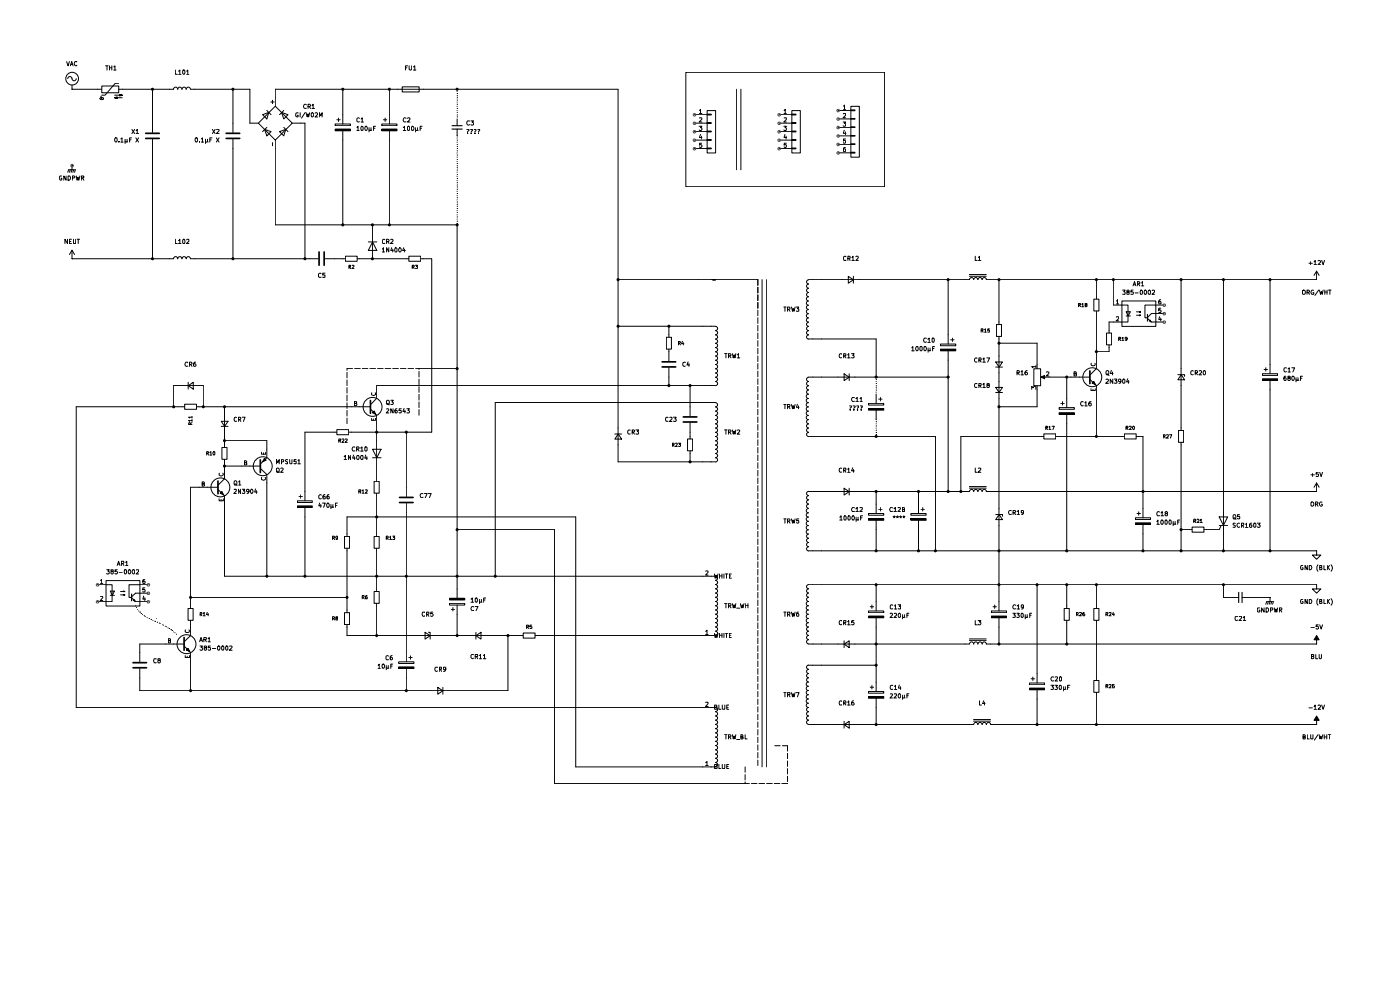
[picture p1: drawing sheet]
<svg xmlns="http://www.w3.org/2000/svg" width="420mm" height="297mm" viewBox="0 0 420 297" stroke-linecap="round" stroke-linejoin="round" font-family="sans-serif">
<g fill="none" stroke="#000" stroke-width=".3">
<path d="M20 18.5l.4 1.2 .4-1.2M21.1 19.7l.4-1.2 .4 1.2M21.2 19.3h.6M23 18.5h-.5a.61 .61 0 0 0-.2 .7 .61 .61 0 0 0 .7 .4M31.7 19.7h.7M32.1 19.7v1.3M32.9 19.7v1.3M33.5 19.7v1.3M122.3 19.7h-.7v1.3M122.7 19.7v1l.2 .3 .5-.3v-1M20.3 23.6a.68 .68 0 0 1 .8-.6 .68 .68 0 0 1 .5 .8l.4 .4h.5l.4-.6M21.6 26.8h.1"/>
<path d="M21.6 26.8h8.9M21.6 25.5v1.3M30.2 28.9l.3 .7-.5 .1 .2-.4 .8 .1v.3l-.5 .2M30.5 25.8h5.1v2h-5.1zM32.9 20.3h.6M34.1 20.1l.4-.4v1.3M34.1 21h.7M34.4 28.5h2.3l-.8 .3v-.5l.8 .2h-.3M34.6 29.3h-.2l.7-.3v.5l-.7-.2h2.3M35.6 25h-1.1l-3 3.5h-1M35.6 26.8h16.5M39.5 38.8l.9 1.2"/>
<path d="M40.4 38.8l-.9 1.2M40.8 39.1l.3-.3v1.2M45.7 26.8v12.9M52 26.8a.64 .64 0 0 1 .7-.7 .64 .64 0 0 1 .6 .7 .64 .64 0 0 1 .6-.7 .64 .64 0 0 1 .7 .7 .64 .64 0 0 1 .6-.7 .64 .64 0 0 1 .6 .7 .64 .64 0 0 1 .7-.7 .64 .64 0 0 1 .6 .7h17.8v10.1h2.6M52.6 21v1.3h.6M53.5 21.3l.4-.3v1.3M53.5 22.3h.8M54.9 21.1v-.1a.65 .65 0 0 1 .6 .6 .65 .65 0 0 1-.5 .7l-.2-.3zM56 21.3l.3-.3v1.3M56 22.3h.6M63.7 38.8l.8 1.2M64.5 38.8l-.8 1.2"/>
<path d="M64.9 38.9l.6-.1 .2 .3-.8 .9h.8M69.8 26.8v12.9M77.5 36.9l5-5.1 5.1 5.1-5.1 5.1zM78.7 34.4l1.9-.7-.6 1.9zM79.3 38.8l2 .7-1.3 1.2zM80 38.2l-1.3 1.3M80 33.1l1.3 1.3M81.2 30.6h1M81.7 30.1v1M82.5 31.8v-5h102.8v111.6h29.2M83.8 39.5l1.9-.7-.6 1.9zM84.4 33.7l2 .7-1.3 1.2z"/>
<path d="M85.1 33.1l-1.3 1.3M85.1 38.2l1.3 1.3M87.6 36.9h3.8v40.7M89.4 33.9a.58 .58 0 0 0-.8 .5 .58 .58 0 0 0 .8 .6v-.5h-.2M90 33.8v1.3M91.5 33.7l-1.1 1.7M91.8 33.8l.3 1.3 .3-1 .1 1 .4-1.3M91.9 31.4a.58 .58 0 0 0-.9 .5 .58 .58 0 0 0 .9 .5M92.4 31.9l.6-.1 .1-.3-.2-.3h-.5v1.3M92.7 31.9l.4 .6M93.4 34a.55 .55 0 0 1 .7 .2 .55 .55 0 0 1-.3 .8l-.1 .1a.72 .72 0 0 1-.3-1.1zM93.6 31.6l.3-.4v1.3"/>
<path d="M93.6 32.5h.7M94.5 34l.5-.2 .2 .2-.7 1.1h.7M95.8 35.1v-1.3l.4 .9 .4-.9v1.3M100.5 37.2h4.6v.5h-4.6zM100.5 38.7h4.6v.5h-4.6zM101 35.9h1M101.5 35.4v1M102.8 26.8v10.4M102.8 39.2v28.2M107 38.2l.4-.4v1.3M107 39.1h.7M107.8 35.5l-.4-.2-.4 .3v.7l.4 .3 .4-.1"/>
<path d="M108.3 35.6l.3-.3v1.3M108.3 36.6h.7M108.5 37.8l.4 .3v.8l-.3 .2a.72 .72 0 0 1-.1-1.3zM109.6 37.9a.55 .55 0 0 1 .6 .6 .55 .55 0 0 1-.6 .5l-.2-.4zM110.7 38.3v1.2M111.3 38.3v.7l-.6-.1M111.3 38.9l.1 .2M112 38.4h.4M112.6 37.8h-.6v1.3M114.5 37.2h4.5v.5h-4.5zM114.5 38.7h4.5v.5h-4.5zM115 35.9h1"/>
<path d="M115.5 35.4v1M116.8 26.8v10.4M116.8 39.2v28.2M120.6 26h5.1v1.6h-5.1zM120.9 38.2l.4-.4v1.3M120.9 39.1h.8M121.6 20.3h.4M121.8 35.5a.58 .58 0 0 0-.9 .5 .58 .58 0 0 0 .9 .5M122.2 35.5l.5-.2 .2 .3-.7 1h.7M122.4 37.8l.5 .3v.8l-.3 .2-.4-.2v-.8zM123.4 38a.55 .55 0 0 1 .8 .3 .55 .55 0 0 1-.3 .7l-.1 .1a.72 .72 0 0 1-.4-1.1zM124 20.1l.4-.4v1.3"/>
<path d="M124 21h.7M124.6 38.3v1.2M125.2 38.3v.6l-.1 .2-.5-.2M125.2 38.9l.2 .2M126 38.4h.4M126.6 37.8h-.6v1.3M137.1 26.8h.1M137.1 28h.1M137.1 28.7h.1M137.1 29.3h.1M137.1 30h.1M137.1 31.2h.1"/>
<path d="M137.1 32.5h.1M137.1 33.8h.1M137.1 34.5h.1M137.1 35.1h.1M137.1 27.3v.1M137.1 30.6h.1M137.1 31.8v.1M137.1 33.1v.1M137.1 35.6v2.1M137.1 38.7v2M140 38.8l.6 .1-.4 .6M140.2 39.9v.1"/>
<path d="M140.8 36.3l-.6-.1a.63 .63 0 0 0-.2 .9 .63 .63 0 0 0 .8 .2M141.1 38.8h.5v.4l-.3 .3M141.2 36.2h.8l-.4 .5 .4 .2-.1 .5-.7-.1M141.3 39.9v.1M142.2 38.8l.5 .1-.3 .6M142.4 39.9v.1M143.3 38.8l.5 .1-.3 .6M143.5 39.9v.1M205.7 21.7h59.6v34.3h-59.6zM208.2 36.9h3.8M208.2 34.4h3.8M208.2 39.5h3.8"/>
<path d="M209.6 37.8h.9l-.4 .5 .4 .2v.4l-.3 .2-.6-.2M209.7 33.1l.4-.3v1.2M209.7 35.4l.6-.1 .2 .3-.9 1h.9M209.7 34h.8M212 34.2h1.3v.3h-1.3zM212 36.7h1.3v.3h-1.3zM212 39.3h1.3v.2h-1.3zM212 33.1h2.6v12.7h-2.6zM220.9 26.8v24.1M222.2 26.8v24.1M233.6 36.9h3.8M233.6 34.4h3.8"/>
<path d="M233.6 39.5h3.8M235 37.8h.8l-.4 .5 .4 .1v.5l-.2 .2-.6-.2M235.1 33.1l.4-.3v1.2M235.1 35.4l.6-.1 .1 .5-.8 .8h.8M235.1 34h.7M237.4 34.2h1.3v.3h-1.3zM237.4 36.7h1.3v.3h-1.3zM237.4 39.3h1.3v.2h-1.3zM237.4 33.1h2.6v12.7h-2.6zM251.3 33.1h3.8M251.3 35.6h3.8M251.3 38.2h3.8"/>
<path d="M252.8 36.6h.8l-.4 .4 .4 .2v.5l-.3 .1-.5-.1M252.9 31.8l.3-.3v1.3M252.9 34.1l.6-.1 .1 .5-.8 .8h.8M252.9 32.8h.7M253.2 39l-.3 1h.8M253.5 39.5v.9M255.1 32.9h1.3v.3h-1.3zM255.1 35.5h1.3v.2h-1.3zM255.1 38h1.3v.3h-1.3zM255.1 31.9h2.6v15.2h-2.6zM18.5 52.7a.64 .64 0 0 0-.7 .6 .64 .64 0 0 0 .5 .7l.2-.2v-.4h-.2M19.8 52.7v1.3l-.7-1.3v1.3"/>
<path d="M20.3 51.6l.3-.7h2l-.2 .7M20.4 52.7h.5a.72 .72 0 0 1 .2 .9 .72 .72 0 0 1-.7 .4zM21.1 50.9l-.3 .7M21.6 49.6h.1M21.6 49.6v1.3l-.3 .7M21.7 53.3h.6l.1-.4-.7-.2v1.3M22.1 50.9l-.3 .7M22.9 52.7l.2 1.3 .3-.9 .2 .9 .4-1.3M24.4 53.3h.7v-.6h-.7v1.3M24.7 53.3l.4 .7M34.5 41.5l.2-.2a.68 .68 0 0 1 .4 .7 .68 .68 0 0 1-.4 .6l-.3-.5zM35.6 42.4v.2"/>
<path d="M36.2 41.7l.4-.4v1.3M36.2 42.6h.7M37.5 41.7v1.3M38.1 42.3l.2 .3M38.1 41.7l-.1 .8-.3 .1-.2-.3M38.9 41.9h.4M39.5 41.3h-.6v1.3M40.7 41.3l.9 1.3M40.8 40h.8M41.6 41.3l-.9 1.3M45.7 41.7v35.9M58.7 41.3h.1a.6 .6 0 0 1 .5 .7 .6 .6 0 0 1-.6 .5l-.2-.4z"/>
<path d="M59.8 42.4v.2M60.4 41.7l.3-.4v1.3M60.4 42.6h.6M61.6 41.7v1.3M62.2 42.3l.2 .3M62.2 41.7l-.1 .8-.3 .1-.2-.3M62.9 41.9h.4M63.6 41.3h-.7v1.3M64.9 41.3l.8 1.3M65.7 41.3l-.8 1.3M69.8 41.7v35.9M81.7 42.8v.9"/>
<path d="M82.5 42v25.4h54.6v111.9M137.1 40.7h.1M137.1 42h.1M137.1 43.3h.1M137.1 43.9h.1M137.1 44.5h.1M137.1 45.2h.1M137.1 46.5h.1M137.1 47.8h.1M137.1 49h.1M137.1 49.7h.1M137.1 50.3h.1"/>
<path d="M137.1 51h.1M137.1 52.2h.1M137.1 53.5h.1M137.1 54.8h.1M137.1 55.5h.1M137.1 56h.1M137.1 56.7h.1M137.1 58h.1M137.1 59.3h.1M137.1 41.3v.1M137.1 42.6v.1M137.1 45.8v.1"/>
<path d="M137.1 47.1v.1M137.1 48.3v.1M137.1 51.6h.1M137.1 52.8v.1M137.1 54.1v.1M137.1 57.3v.1M137.1 58.6v.1M137.1 59.9h.1M208.2 42h3.8M208.2 44.5h3.8M210.1 40.3l-.4 .9h.8M210.3 40.8v.9"/>
<path d="M210.4 42.9h-.6l-.1 .6 .5-.2 .3 .6-.3 .3-.5-.2M212 41.8h1.3v.3h-1.3zM212 44.4h1.3v.2h-1.3zM233.6 42h3.8M233.6 44.5h3.8M235.4 40.3l-.3 .9h.8M235.7 40.8v.9M235.8 42.9h-.6l-.1 .6 .5-.2 .2 .7-.2 .2-.5-.2M237.4 41.8h1.3v.3h-1.3zM237.4 44.4h1.3v.2h-1.3zM251.3 40.7h3.8M251.3 43.3h3.8"/>
<path d="M251.3 45.8h3.8M253.5 44.2l-.6 .2v.9l.3 .2 .4-.2-.1-.6-.3-.1-.3 .3M253.6 41.7h-.7v.5l.2-.1 .5 .1-.1 .6h-.6M255.1 40.6h1.3v.2h-1.3zM255.1 43.1h1.3v.2h-1.3zM255.1 45.6h1.3v.3h-1.3zM20.2 71.7v1.3l-.7-1.3v1.3M20.8 72.4h.5M21.4 71.7h-.6v1.3h.6M21.6 77.6h.1M21.6 77.6h30.5M21.6 75v2.6"/>
<path d="M21.6 75l-.8 1.3M21.6 75l.8 1.3M22 71.7l.1 1.3 .6-.2v-1.1M23.1 71.7h.8M23.5 71.7v1.3M52 77.6a.64 .64 0 0 1 .7-.7 .64 .64 0 0 1 .6 .7 .64 .64 0 0 1 .6-.7 .64 .64 0 0 1 .7 .7 .64 .64 0 0 1 .6-.7 .64 .64 0 0 1 .6 .7 .64 .64 0 0 1 .7-.7 .64 .64 0 0 1 .6 .7h38.3M52.6 71.7v1.3h.6M53.5 72.1l.4-.4v1.3M53.5 73h.8M55 71.7a.66 .66 0 0 1 .5 .7 .66 .66 0 0 1-.6 .6l-.1-1zM56 71.9l.5-.2 .1 .6-.7 .7h.7M97.5 77.6h6"/>
<path d="M103.5 76.8h3.6v1.5h-3.6zM105.6 79.6l.4-.1 .2 .3-.7 .7h.7M107.1 77.6h15.5M110.4 72.5h2.6M111.7 67.4v10.2M111.7 72.5l1.3 2.6h-2.6zM114.6 74.7l.4-.4v1.2M114.6 75.5h.7M115.4 71.9l-.3-.2-.5 .4 .2 .9 .6-.1M115.9 72.4h.6l.2-.4-.3-.3h-.5v1.3M116.2 72.4l.5 .6M116.6 74.3v1.2l-.7-1.2v1.2"/>
<path d="M117.2 71.9l.4-.2 .3 .4-.8 .9h.8M117.4 74.3l-.2 .8h.7M117.8 74.7v.8M118.6 74.3l.4 .2-.1 1a.7 .7 0 0 1-.6-.5 .7 .7 0 0 1 .3-.7zM119.7 74.3a.59 .59 0 0 1 .6 .6 .59 .59 0 0 1-.6 .6l-.2-.4zM121.1 74.3l-.4 .8h.9M121.3 74.7v.8M122.6 76.8h3.6v1.5h-3.6zM124.5 79.5h.7l-.3 .4h.2l.1 .4-.7 .1M126.2 77.6h3.3v51.9h-24.9M137.1 60.5h.1M137.1 61.2h.1"/>
<path d="M137.1 61.8h.1M137.1 62.5h.1M137.1 63.8h.1M137.1 65h.1M137.1 66.3h.1M137.1 67h.1M137.1 63.1v.1M137.1 64.3v.1M137.1 65.6v.1M253.7 77v-.1a.66 .66 0 0 0-.8 .4 .66 .66 0 0 0 .3 .8l.5-.1M254.3 77.5l.6-.1v-.4l-.6-.2v1.3M254.5 77.5l.4 .6"/>
<path d="M255.4 77.2l.4-.4v1.3M255.4 78.1h.8M256.6 77l.5-.2 .3 .2-.8 1.1h.8M292.4 76.8v1.3h.6M293.4 77.2l.3-.4v1.3M293.4 78.1h.7M392.5 78.9h1M393 78.4v.9M394 78.5l.4-.4v1.2M394 79.3h.8M395.2 78.2l.5-.1 .3 .2-.8 1h.8M396.3 78.1l.4 1.2 .5-1.2"/>
<path d="M96.3 82l-.4-.1-.4 .3v.7l.3 .2h.5M97.5 81.9h-.7v.6h.7l-.1 .6h-.6M104.6 80h.5l.1-.4-.6-.1v1M104.8 80l.4 .5M123.6 80h.5l.1-.4-.6-.1v1M123.9 80l.3 .5M185.3 97.8h29.2M185.3 83.8h28.4M200.6 97.8v3.3M213.7 83.7h.8v.3h-.8zM214.5 97.8a.63 .63 0 0 1 .7 .7 .63 .63 0 0 1-.7 .6 .63 .63 0 0 1 .7 .6 .63 .63 0 0 1-.7 .7 .63 .63 0 0 1 .7 .6 .63 .63 0 0 1-.7 .6 .63 .63 0 0 1 .7 .7 .63 .63 0 0 1-.7 .6 .64 .64 0 0 1 .7 .7 .64 .64 0 0 1-.7 .6 .64 .64 0 0 1 .7 .6 .64 .64 0 0 1-.7 .7 .64 .64 0 0 1 .7 .6 .64 .64 0 0 1-.7 .6 .64 .64 0 0 1 .7 .7 .64 .64 0 0 1-.7 .6 .64 .64 0 0 1 .7 .6 .64 .64 0 0 1-.7 .7 .64 .64 0 0 1 .7 .6 .64 .64 0 0 1-.7 .6 .64 .64 0 0 1 .7 .7 .64 .64 0 0 1-.7 .6 .63 .63 0 0 1 .7 .6 .63 .63 0 0 1-.7 .7 .63 .63 0 0 1 .7 .6 .63 .63 0 0 1-.7 .6 .63 .63 0 0 1 .7 .7 .63 .63 0 0 1-.7 .6M214.5 83.8h12.7v1.7"/>
<path d="M227.2 86.1v1.7M227.2 88.4v1.7M227.2 90.7v1.7M227.2 93v1.7M227.2 95.2v1.7M227.2 97.5v1.7M227.2 99.8v1.7M228.5 83.8v146.1M229.8 83.8v146.1M235 92h.7M235.4 92v1.3M236.1 92.7l.7-.1v-.5l-.7-.1v1.3"/>
<path d="M236.5 92.7l.4 .6M237.3 92l.4 1.3 .1-.8 .3 .8 .3-1.3M238.8 92h.7l-.4 .5 .4 .1v.6h-.7M242.4 91.5a.6 .6 0 0 0-.6 .6 .6 .6 0 0 0 .6 .6M242.4 92.8a.6 .6 0 0 0-.6 .6 .6 .6 0 0 0 .6 .6M242.4 94.1a.6 .6 0 0 0-.6 .6 .6 .6 0 0 0 .6 .6M242.4 95.3a.6 .6 0 0 0-.6 .6 .6 .6 0 0 0 .6 .6M242.4 89a.6 .6 0 0 0-.6 .6 .6 .6 0 0 0 .6 .6M242.4 90.2a.6 .6 0 0 0-.6 .6 .6 .6 0 0 0 .6 .6M242.5 83.9a.63 .63 0 0 0-.6 .6 .63 .63 0 0 0 .6 .6 .63 .63 0 0 0-.6 .7 .63 .63 0 0 0 .6 .6 .63 .63 0 0 0-.6 .6 .63 .63 0 0 0 .6 .7 .63 .63 0 0 0-.6 .6 .63 .63 0 0 0 .6 .6M242.5 96.6a.63 .63 0 0 0-.6 .6 .63 .63 0 0 0 .6 .6 .63 .63 0 0 0-.6 .7 .63 .63 0 0 0 .6 .6 .63 .63 0 0 0-.6 .6 .63 .63 0 0 0 .6 .7 .63 .63 0 0 0-.6 .6 .63 .63 0 0 0 .6 .6M242.5 83.8h48.2"/>
<path d="M254.4 82.8l1.5 1.1-1.5 1zM255.9 82.8v2.1M284.3 83.8v19.3M290.7 82.8h5M290.7 82.3h5M290.7 83.8a.64 .64 0 0 1 .6-.6 .64 .64 0 0 1 .7 .6 .64 .64 0 0 1 .6-.6 .64 .64 0 0 1 .6 .6 .64 .64 0 0 1 .7-.6 .64 .64 0 0 1 .6 .6 .64 .64 0 0 1 .6-.6 .64 .64 0 0 1 .7 .6M294.2 99.1h.5v-.5h-.5v1M294.5 99.1l.3 .5M295.2 98.8l.3-.2v1M295.2 99.6h.5M295.7 83.8h99.1M296.7 98.6h-.5v.5l.4-.2 .2 .5-.6 .1"/>
<path d="M298.8 97.3h1.5v3.5h-1.5zM299.6 83.8v13.5M323.4 91.4h.5v-.5h-.5v1M323.7 91.4l.3 .5M324.4 91.2l.3-.3v1M324.4 91.9h.6M325.5 91.4l-.1-.4 .5-.1a.38 .38 0 0 1-.1 .5 .38 .38 0 0 1-.4 0v.5h.3l.3-.1-.3-.4M328 89.7h1.5v3.5h-1.5zM328.8 93.2v17.3l-2 1.9M328.8 83.8v5.9M331.8 99.8h1.5v3.6h-1.5zM333.8 83.8v7.6h4.4v5.1h-5.6v3.3"/>
<path d="M334.8 90.3l.3-.5v1.3M334.8 95.1l.6-.1v.5l-.7 .7h.7M334.8 91.1h.6M336.4 90.2h10.2v7.6h-10.2zM336.6 87h.8l-.4 .5 .4 .2-.1 .5-.7-.1M337.7 93.4h1.3l-.7 1.3zM337.7 94.7h1.3M338.2 87.5l-.3-.4 .4-.1 .3 .4-.7 .2 .1 .6 .6-.1v-.5l-.3-.1M339.8 87h-.6l-.1 .5h.7v.6h-.7M339.8 85.7l.4-1.3 .4 1.3M339.9 85.3h.6M340.4 87.8h.9"/>
<path d="M340.8 93.5h1.3l-.4 .1v-.2l.4 .1M340.8 94.5h1.3l-.4 .2v-.3l.4 .1M341 85.1l.7-.1 .1-.3-.3-.3h-.5v1.3M341.4 85.1l.4 .6M342.1 87l.5 .2-.2 1a.7 .7 0 0 1-.6-.5 .7 .7 0 0 1 .3-.7zM342.3 84.8l.3-.4v1.3M342.3 85.7h.7M343.2 87h.2a.65 .65 0 0 1 .5 .7 .65 .65 0 0 1-.7 .5l-.1-.4zM344.1 95.4l1.2 1.1h3.8M344.3 87.2l.3-.2a.66 .66 0 0 1 .4 .6 .66 .66 0 0 1-.5 .6l-.2-.4zM344.6 96.2l.2-.3 .3 .5zM345.5 87.1l.6-.1 .1 .5-.8 .7h.8"/>
<path d="M347.7 94.9l-.2 .9h.7M348.1 89.8l-.6 .4v.8l.6 .1v-.7l-.5-.1-.1 .3M348.1 92.4h-.6v.6l.4-.1 .2 .2v.5h-.6M348.1 95.3v.9M349.1 91.4h-5.8v3.8h.7M349.1 94h-3.8l-1.2 1.2M354.2 83.8v45.2M366.9 83.8v81.3M380.8 83.8v28.2M390.6 87.1l.2-.1 .5 .1 .1 .7-.2 .4-.6-.1zM391.9 87.6l.7-.1 .1-.3-.3-.2h-.5v1.2M392.3 87.6l.4 .6"/>
<path d="M393.9 87a.66 .66 0 0 0-.8 .4 .66 .66 0 0 0 .3 .8l.6-.1v-.4h-.3M394.8 83.8h.1M394.8 81.3l-.8 1.2M394.8 81.3l.8 1.2M394.8 81.3v2.5M395.4 87l-1.1 1.6M395.6 87l.4 1.2 .2-.8 .3 .8 .2-1.2M397.3 87v1.2M397.3 87.5h.6M397.9 87v1.2M398.4 87h.7M398.8 87v1.2"/>
<path d="M56.3 108.7a.58 .58 0 0 0-.8 .5 .58 .58 0 0 0 .8 .5M56.4 115.6l1.6-1v2zM56.4 114.6v2M56.8 109.2l.7-.1 .1-.3-.3-.3h-.5v1.3M57.1 109.2l.5 .6M58.7 108.5a.71 .71 0 0 0-.7 .5 .71 .71 0 0 0 .3 .8l.4-.1 .1-.4-.3-.2-.5 .2M104.1 111.6v1.7M104.1 113.9v1.7M104.1 116.2v1.7M104.1 118.4v1.7M105.7 110.5h-1.6v.5M106.3 110.5h1.7"/>
<path d="M108.6 110.5h1.7M110.9 110.5h1.7M111.5 117.8h-.1a.66 .66 0 0 0 .4 .7 .66 .66 0 0 0 .8-.2l-.1-.5M113.2 110.5h1.7M115.5 110.5h1.7M117.2 120h.7l-.4 .5 .4 .2v.5h-.7M117.8 110.5h1.7M120.1 110.5h1.7M122.3 110.5h1.7M124.6 110.5h12.5M125.6 110.5v.2M125.6 111.3v1.7"/>
<path d="M125.6 113.6v1.7M125.6 115.9v1.7M125.6 118.2v1.7M199.8 101.1h1.5v3.5h-1.5zM200.6 104.6v3.6M200.6 110.2v5.4M203.5 102.9h.4l.1-.4-.5-.1v1M203.7 102.9l.3 .5M204.6 102.3l-.2 .7h.7M204.9 102.7v.7M205.5 108.7v-.1a.58 .58 0 0 0-.8 .6 .58 .58 0 0 0 .8 .5M206.3 108.5l-.3 .9h.8"/>
<path d="M206.6 109v.8M206.9 115.6v9.1M214.5 115.6h-101.6v3.8l-1.8 1.9M217.3 106h.7M217.7 106v1.3M218.4 106.7l.7-.1 .1-.3-.3-.3h-.5v1.3M218.8 106.7l.4 .6M219.6 106l.3 1.3 .2-1 .3 1 .2-1.3M221.1 106.3l.4-.3v1.3M221.1 107.3h.7M227.2 102.1v1.7M227.2 104.4v1.7"/>
<path d="M227.2 106.7v1.7M227.2 109v1.7M227.2 111.3v1.6M227.2 113.5v1.7M227.2 115.8v1.7M227.2 118.1v1.7M242.4 118.1a.64 .64 0 0 0-.6 .7 .64 .64 0 0 0 .6 .6 .64 .64 0 0 0-.6 .7 .64 .64 0 0 0 .6 .6 .64 .64 0 0 0-.6 .6 .64 .64 0 0 0 .6 .7 .64 .64 0 0 0-.6 .6 .64 .64 0 0 0 .6 .6 .64 .64 0 0 0-.6 .7 .64 .64 0 0 0 .6 .6 .64 .64 0 0 0-.6 .6 .64 .64 0 0 0 .6 .7M242.5 101.6h20.2v11.5M252.4 106.2v-.1a.58 .58 0 0 0-.8 .5 .58 .58 0 0 0 .8 .6M253 106.7l.7-.1v-.4l-.7-.2v1.3M253.1 112.1l1.5 1-1.5 1zM253.2 106.7l.5 .6"/>
<path d="M254.2 106.3l.3-.3v1.3M254.2 107.3h.7M254.6 112.1v2M255.4 106h.7l-.4 .5 .3 .1v.6h-.6M256.2 119.2l-.6-.1a.63 .63 0 0 0-.2 .9 .63 .63 0 0 0 .8 .2M256.6 119.5l.4-.4v1.3M257.9 119.5l.3-.4v1.3M262.7 113.7h.1M262.7 115h.1M262.7 115.7h.1M262.7 116.2h.1M262.7 116.9h.1"/>
<path d="M262.7 114.3v.1M262.7 117.5v.1M262.7 118.1v2.8M263.5 119.6h1M264 119.1v1M273.4 104.2l.3-.3v1.3M273.4 105.2h.8M274.7 104l.1-.1a.65 .65 0 0 1 .6 .6 .65 .65 0 0 1-.5 .7 .81 .81 0 0 1-.2-1.2zM275.9 104l.5-.1 .1 .2v.8l-.2 .3-.5-.3zM277.1 104l.1-.1a.65 .65 0 0 1 .6 .5 .65 .65 0 0 1-.4 .8l-.4-.6zM277.8 101.4l-.6-.1a.63 .63 0 0 0-.2 .9 .63 .63 0 0 0 .8 .2M278.2 101.7l.4-.4v1.3"/>
<path d="M278.2 102.6h.8M278.3 104.3v1.3M278.9 104.3v.7l-.2 .2-.4-.2M278.9 105l.2 .2M279.6 101.4l.1-.1a.65 .65 0 0 1 .5 .6 .65 .65 0 0 1-.5 .7l-.2-.2zM279.7 104.5h.4M280.2 103.9h-.5v1.3M282 103.1h4.6v.5h-4.6zM282 104.6h4.6v.6h-4.6zM284.3 113l-41.8 .1a.63 .63 0 0 0-.6 .6 .63 .63 0 0 0 .6 .6 .63 .63 0 0 0-.6 .7 .63 .63 0 0 0 .6 .6 .63 .63 0 0 0-.6 .6 .63 .63 0 0 0 .6 .7 .63 .63 0 0 0-.6 .6 .63 .63 0 0 0 .6 .7M284.3 105.2v42.1M285.1 101.9h1"/>
<path d="M285.6 101.3v1.1M292.9 107.4a.58 .58 0 0 0-.7 .5 .58 .58 0 0 0 .7 .6M292.9 115.1v-.1a.58 .58 0 0 0-.7 .5 .58 .58 0 0 0 .7 .6M293.5 107.9h.7l-.2-.6h-.5v1.2M293.5 115.6l.7-.1-.2-.6h-.5v1.3M293.8 107.9l.4 .6M293.8 115.6l.4 .6M294.7 107.6l.4-.3v1.2M294.7 115.2l.4-.3v1.3M294.7 108.5h.8M294.7 116.2h.8M295.9 107.3h.9l-.6 1.2"/>
<path d="M296.2 115.5l-.3-.4 .3-.2 .4 .1v.4l-.7 .3 .3 .5 .5-.3-.3-.4M298.6 108.5h2l-1 1.5zM298.6 116.1h2l-1 1.5zM298.6 110h2M298.6 117.6h2M299.6 100.8v82.3M299.6 102.9h11.4v7.6M305 111.8l.6-.1-.1-.6h-.5v1.3M305.2 111.8l.4 .6M306.2 111.4l.3-.3v1.3M306.2 112.4h.7M308 111.1a.71 .71 0 0 0-.6 .5 .71 .71 0 0 0 .2 .8l.4-.1v-.6l-.4-.1-.3 .2"/>
<path d="M309.4 116.7v-.9l.5 .4 .1-.3h.6v.8M310 110.5h2v5.1h-2zM310.6 109.9h-1.2l.3 .3M310.6 109.6v.6M311 115.6v6.3h-11.4M312.2 113l1.1-.5v1zM312.5 113h14.3M313.8 111.6l.5-.2 .2 .3-.7 1h.7M319.9 113v9.2M322.1 112h.6v-.5l-.6-.1v1.3h.6l.1-.4-.3-.3M326.8 113.7l2 1.9v15.2M327.2 116.5v.6h1.2v-.6"/>
<path d="M327.2 108.9a.58 .58 0 0 0 .6 .8 .58 .58 0 0 0 .5-.8M327.5 114.8l.5-.5 .5 1zM327.7 116.7v.4M331.6 113.8l.5-.2 .3 .4-.8 .9h.8M331.7 111.3l.3-.2 .4 .2 .1 .6-.3 .5-.5-.2zM331.9 112.1l.7 .4M332.6 103.4v2h-3.8M333.2 111l-.2 .9h.8M333.6 111.5v.9M333.7 113.6v1.3l-.8-1.3v1.3M334.1 113.6h.8l-.4 .5 .4 .3v.4h-.8M335.4 101.6h.6v-.5h-.6v1"/>
<path d="M335.7 101.6l.3 .5M336.1 114.2l-.6 .2-.1-.5 .2-.3 .5 .3-.1 .9-.5 .1M336.4 101.3l.3-.2v1M336.4 102.1h.6M336.6 113.9l.3-.3 .4 .3-.1 .9h-.5zM338 101.5l-.5 .2-.1-.5 .6 .1-.2 .7-.3 .1M338.2 113.5l-.4 1h.8M338.4 114v.9M353.2 112.3h2v.5M354.2 112.3l1 1.5h-2zM357.8 111.3v-.1a.58 .58 0 0 0-.8 .5 .58 .58 0 0 0 .8 .6M358.4 111.8l.7-.1v-.4l-.7-.2v1.3"/>
<path d="M358.6 111.8l.5 .6M359.6 111.3l.5-.2 .2 .3-.8 1h.8M360.9 111.2a.55 .55 0 0 1 .6 .5 .55 .55 0 0 1-.6 .6l-.1-.5zM378.5 112h4.6v.5h-4.6zM378.5 113.5h4.6v.5h-4.6zM379.1 110.7h1M379.6 110.2v1.1M380.8 114v51.1M385.6 112.8l-.5 .1-.1 .9 .2 .2 .5-.1-.2-.7-.5 .3M385.7 110.3v-.1a.64 .64 0 0 0-.7 .6 .64 .64 0 0 0 .5 .7l.2-.2M386.2 110.6l.4-.4v1.3M386.2 111.5h.7"/>
<path d="M386.4 113.3l-.2-.3v-.2h.6v.4l-.6 .3 .2 .5 .5-.2-.2-.5M387.3 110.2h.9l-.5 1.3M387.5 112.8h.2a.6 .6 0 0 1 .4 .6 .6 .6 0 0 1-.6 .6l-.2-.5zM388.6 113.2v1.3M389.2 113.8l.3 .2M389.2 113.2v.8h-.4l-.2-.2M390 113.4h.4M390.6 112.8h-.6v1.2M52.1 121.9v-6.3h8.9v6.3M55.4 121.2h3.5v1.5h-3.5zM55.4 121.9h-32.5v90.2l191.6-.1a.63 .63 0 0 1 .7 .7 .63 .63 0 0 1-.7 .6 .63 .63 0 0 1 .7 .7 .63 .63 0 0 1-.7 .6 .63 .63 0 0 1 .7 .6 .63 .63 0 0 1-.7 .7 .63 .63 0 0 1 .7 .6 .63 .63 0 0 1-.7 .6 .64 .64 0 0 1 .7 .7 .64 .64 0 0 1-.7 .6 .64 .64 0 0 1 .7 .6 .64 .64 0 0 1-.7 .7 .64 .64 0 0 1 .7 .6 .64 .64 0 0 1-.7 .6 .64 .64 0 0 1 .7 .7 .64 .64 0 0 1-.7 .6 .64 .64 0 0 1 .7 .6 .64 .64 0 0 1-.7 .7 .64 .64 0 0 1 .7 .6 .64 .64 0 0 1-.7 .6 .64 .64 0 0 1 .7 .7 .64 .64 0 0 1-.7 .6 .63 .63 0 0 1 .7 .7 .63 .63 0 0 1-.7 .6 .63 .63 0 0 1 .7 .6 .63 .63 0 0 1-.7 .7 .63 .63 0 0 1 .7 .6 .63 .63 0 0 1-.7 .6M57.1 127.3v-.5l-.4-.1-.1 .6h1"/>
<path d="M57.6 126h-1l.3 .3M57.6 125.1h-1l.3 .2M57.6 126.7l-.5 .3M57.6 124.8v.5M57.6 125.7v.6M58.9 121.9h52.2M62 135.9l.5-.1 .1-.2-.6-.2v1M62.2 135.9l.4 .5M62.9 135.6l.3-.2v1M62.9 136.4h.6M64 135.4l.4 .2-.1 .7a.51 .51 0 0 1-.5-.3 .51 .51 0 0 1 .2-.6zM66.3 126.3h2.1l-1 1.5z"/>
<path d="M66.3 127.8h2.1M66.5 134.1h1.6v3.6h-1.6zM67.3 121.9v12.2M67.3 137.7v5.8l-1.9 2M67.3 139.7h10.8M67.3 132.1h12.7v5.1l-1.9 1.9M71 125.1h-.1a.64 .64 0 0 0-.7 .3 .64 .64 0 0 0 .1 .8h.7M71.5 125.7l.6-.1v-.5h-.6v1.2M71.8 125.7l.4 .6M72.6 125.1h.9l-.5 1.2M73.3 138.7h.5l.2-.4-.7-.2v1.3l.7-.1v-.4l-.3-.2M78.4 135.6v.5h1.3v-.5"/>
<path d="M79 135.7v.4M79.2 137.4l.6 .5-1.1 .5zM82.9 139v-1.2l.4 .9 .4-.9v1.2M84.4 138.4l.6-.1v-.5h-.6v1.2M86.3 137.8h-.4l-.3 .2 .1 .3 .6 .2v.4h-.7M86.9 137.8v1l.2 .2 .4-.1v-1.1M88.8 137.8h-.6l-.1 .5h.6l.1 .6h-.7M89.3 138.1l.4-.3v1.2M89.3 139h.8M101 128.8h3.6v1.5h-3.6zM101 129.5h-9.6v20.6M101.6 132.1l.6-.2-.1-.3h-.5v1"/>
<path d="M101.9 132.1l.3 .5M102.5 131.7h.6v.3l-.6 .6h.6M103.2 136.8l.3-.3v1.3M103.2 137.8h.7M103.5 131.7l.5-.1 .1 .2-.6 .8h.6M104.1 120.7v1.7M104.1 123v1.7M104.1 125.3v1.7M105.2 136.5v1.3l-.7-1.3v1.3M106 136.4l-.3 .9h.8M106.3 120.9h.5l.1-.4-.6-.2v1.3h.5l.2-.4-.3-.3M106.3 136.9v.9"/>
<path d="M106.4 134l-.2-.1a.64 .64 0 0 0-.6 .7 .64 .64 0 0 0 .6 .6l.2-.1M106.9 134.6h.5l.3-.2-.1-.4-.7-.1v1.3M107.1 136.6a.55 .55 0 0 1 .6 .5 .55 .55 0 0 1-.6 .6l-.2-.5zM107.3 134.6l.4 .6M108.1 134.3l.4-.4v1.3M108.1 135.2h.8M108.3 136.6l.2-.1a.68 .68 0 0 1 .4 .6 .68 .68 0 0 1-.4 .7l-.4-.6zM109.5 134l.3-.1 .3 .3v.8l-.3 .2-.4-.2zM109.6 136.4l-.2 .9h.8M110 136.9v.9M111.1 122.6l1.8 1.9v19.8M111.3 125.4v.6h1.3v-.6"/>
<path d="M111.7 123.7l.5-.5 .5 1zM111.7 134.7h2.6l-1.3 2.5zM111.7 137.2h2.6M111.9 125.6v.4M115.9 122.6l.4-.1 .3 .4-.8 .9h.8M115.9 120.1l.3-.1 .5 .1 .1 .7-.4 .4-.5-.1zM116.1 121l.7 .3M117.9 122.5v1.3l-.7-1.3v1.3M119 122.5l-.6 .4v.8h.6v-.7h-.5l-.1 .3M120.3 122.5h-.6l-.1 .6 .6-.1 .1 .7h-.7M121.2 122.4l-.4 1h.8M121.4 122.9v.9"/>
<path d="M121.8 129.5v19.3M122 122.5h.8l-.5 .5 .5 .3-.1 .4h-.7M125.6 120.5v1.7M125.6 122.8v1.7M184.4 130.1h2M185.4 130.1l1 1.5h-2zM189 128.9a.58 .58 0 0 0-.8 .6 .58 .58 0 0 0 .8 .5M189.6 129.5h.6v-.6h-.6v1.2M189.8 129.5l.4 .6M190.7 128.9h.8l-.4 .5 .3 .1v.5h-.7M200.3 125.1h-.1a.64 .64 0 0 0-.6 .3 .64 .64 0 0 0 0 .8h.7M200.8 125.1h.7v.5l-.8 .7h.8"/>
<path d="M201.6 133.3h.5l.1-.3-.6-.2v1.1M201.8 133.3l.4 .6M201.9 125.1h.9l-.4 .5 .4 .2-.1 .4h-.8M202.5 132.9l.5-.1 .1 .2-.6 .9h.6M203.5 132.8h.5l-.3 .4 .3 .1v.4l-.1 .2-.4-.2M206.2 131.6h1.5v3.5h-1.5zM206.9 126.7v4.9M206.9 135.1v3.3M214.5 120.7a.63 .63 0 0 1 .7 .6 .63 .63 0 0 1-.7 .7 .63 .63 0 0 1 .7 .6 .63 .63 0 0 1-.7 .6 .63 .63 0 0 1 .7 .7 .63 .63 0 0 1-.7 .6 .63 .63 0 0 1 .7 .6 .63 .63 0 0 1-.7 .7 .64 .64 0 0 1 .7 .6 .64 .64 0 0 1-.7 .6 .64 .64 0 0 1 .7 .7 .64 .64 0 0 1-.7 .6 .64 .64 0 0 1 .7 .6 .64 .64 0 0 1-.7 .7 .64 .64 0 0 1 .7 .6 .64 .64 0 0 1-.7 .7 .64 .64 0 0 1 .7 .6 .64 .64 0 0 1-.7 .6 .64 .64 0 0 1 .7 .7 .64 .64 0 0 1-.7 .6 .64 .64 0 0 1 .7 .6 .64 .64 0 0 1-.7 .7 .63 .63 0 0 1 .7 .6 .63 .63 0 0 1-.7 .6 .63 .63 0 0 1 .7 .7 .63 .63 0 0 1-.7 .6 .63 .63 0 0 1 .7 .6 .63 .63 0 0 1-.7 .7M214.5 120.6h-66v52.1M217.3 128.9h.7M217.7 128.9v1.2"/>
<path d="M218.4 129.5h.5l.3-.2-.1-.4h-.7v1.2M218.8 129.5l.4 .6M219.6 128.9l.3 1.2 .2-.9 .3 .9 .2-1.2M221.1 128.9h.5l.2 .2-.7 1h.7M227.2 120.4v1.7M227.2 122.7v1.7M227.2 125v1.7M227.2 127.3v1.6M227.2 129.5v1.7M227.2 131.8v1.7M227.2 134.1v1.7M227.2 136.4v1.7"/>
<path d="M227.2 138.7v1.7M235 121.2h.7M235.4 121.2v1.3M236.1 121.9l.7-.1v-.5l-.7-.1v1.3M236.5 121.9l.4 .6M237.3 121.2l.4 1.3 .1-.9 .3 .9 .3-1.3M239.1 121.2l-.3 .9h.8M239.4 121.7v.8M242.5 125.8a.63 .63 0 0 0-.6 .6 .63 .63 0 0 0 .6 .6 .63 .63 0 0 0-.6 .7 .63 .63 0 0 0 .6 .6 .63 .63 0 0 0-.6 .6 .63 .63 0 0 0 .6 .7 .63 .63 0 0 0-.6 .6 .63 .63 0 0 0 .6 .7M242.5 130.8h38v34.3M254.8 121.7l.6 .1-.5 .6M254.9 122.8v.1"/>
<path d="M255.8 121.7l.7 .1-.5 .6M256 122.8v.1M256.6 120.4h.8M256.9 121.7h.6v.4l-.4 .3M257.1 122.8v.1M257.9 120.4h.7M258 121.7h.6v.4l-.4 .3M258.2 122.8v.1M260.4 120.9h4.6v.5h-4.6zM260.4 122.4h4.6v.5h-4.6zM262.7 126.4h.1M262.7 127.7h.1"/>
<path d="M262.7 128.9h.1M262.7 129.6h.1M262.7 130.2h.1M262.7 122.9v2.9M262.7 127v.1M262.7 128.3v.1M313 130h3.6v1.6h-3.6zM313 130.8h-24.9v16.5M313.6 128.3l.5-.1-.1-.4h-.4v1M313.8 128.3l.3 .5M314.5 128l.3-.2v1M314.5 128.8h.6"/>
<path d="M315.5 127.8h.6l-.4 1M316.6 130.8h20.5M317.6 122.2h4.6v.5h-4.6zM317.6 123.7h4.6v.5h-4.6zM318.1 120.9h1M318.6 120.4v1M319.9 124.2v40.9M324.8 120.5l-.5-.1a.61 .61 0 0 0-.3 .8 .61 .61 0 0 0 .8 .3M325.3 120.7l.3-.3v1.3M325.3 121.7h.8M327.2 120.4h-.5l-.2 .5v.5l.2 .3 .5-.1v-.7l-.5-.1-.2 .3M337.1 130h3.6v1.6h-3.6z"/>
<path d="M337.7 128.3l.5-.1v-.4h-.5v1M337.9 128.3l.3 .5M338.7 127.8h.4l.2 .2-.7 .8h.7M339.7 127.8h.1a.52 .52 0 0 1 .4 .4 .52 .52 0 0 1-.3 .6l-.3-.4zM340.7 130.8h2v24.4M348.8 130.8l.5-.1v-.4h-.5v1M349.1 130.8l.3 .5M349.8 130.4h.6v.3l-.6 .6h.6M350.7 130.3h.7l-.5 1M353.4 129h1.5v3.6h-1.5zM354.2 132.6v32.5M60.6 145l.6-.1v-.4l-.6-.1v1.3l.7-.1v-.4l-.3-.2"/>
<path d="M65.4 146.7l1.9 1.9v24.1h147.2M65.4 146h-8.3v36.4M65.7 149.5v.6h1.3v-.6M65.8 141.8l-.1 .6a.63 .63 0 0 0 .8 .2 .63 .63 0 0 0 .3-.8M66 147.8l.5-.5 .6 1zM66.3 149.7v.4M70.2 146.7h.7v.5l-.8 .7h.8M70.3 144.3l.1-.2 .6 .2v.6l-.3 .5-.4-.2zM70.4 145l.7 .5M71.5 144.4l.4-.3v1.3M71.5 145.4h.7M72.1 146.6v1.3l-.6-1.3v1.3"/>
<path d="M72.6 146.6h.8l-.4 .6h.4v.5l-.2 .2-.6-.2M74.7 147.2l-.1 .1a.42 .42 0 0 1-.6 0 .42 .42 0 0 1 0-.6l.4-.1a.72 .72 0 0 1 .3 .8 .72 .72 0 0 1-.6 .5M75.3 146.7a.55 .55 0 0 1 .6 .6 .55 .55 0 0 1-.6 .5l-.2-.4zM76.6 146.6l-.2 .9h.7M77 147.1v.8M78.1 140.4l1.9 1.8v30.5M78.5 143.1l-.1 .6a.63 .63 0 0 0 .8 .2 .63 .63 0 0 0 .3-.8M82.9 140.5l.2-.2 .6 .2-.1 1-.7-.1zM83.1 141.2l.6 .4M84.2 140.4l.5-.1 .2 .2-.7 1.1h.7M89.2 150.1h4.4v.5h-4.4zM89.2 151.6h4.4v.5h-4.4z"/>
<path d="M89.7 148.8h1M90.2 148.3v1.1M91.4 152.1v20.6M95.8 150.8l-.2 .8h.8M96.2 151.2v.9M96.4 148.4l-.4-.1-.4 .3v.7l.2 .2 .6-.1M96.7 150.8h.8l-.5 1.3M97.5 148.3l-.6 .3v.8h.6v-.6h-.4l-.2 .2M98.1 150.9l.2-.1a.76 .76 0 0 1 .3 1.3 .68 .68 0 0 1-.7-.5 .68 .68 0 0 1 .2-.7zM98.6 148.3l-.4 .1-.2 1 .1 .1 .6-.1-.1-.6-.6 .2M99.2 151.2v1.3M99.8 151.9l.2 .2"/>
<path d="M99.8 151.2v.9l-.6-.2M100.6 151.5h.4M101.2 150.8h-.6v1.3M107.6 147.3l.6-.1v-.3l-.6-.1v1M107.9 147.3l.3 .5M108.6 147.1l.3-.3v1M108.6 147.8h.6M109.6 146.9l.5-.1 .1 .2-.6 .8h.6M112.2 144.3h1.5v3.5h-1.5zM112.9 147.8v13M121.8 150.9v47.5M126.8 148a.58 .58 0 0 0-.8 .5 .58 .58 0 0 0 .8 .5"/>
<path d="M127.3 147.9h.8l-.6 1.3M128.4 147.9h.9l-.5 1.3M137.1 158.7h29.2v76.2h58.4M227.2 141v1.7M227.2 143.3v1.6M227.2 145.5v1.7M227.2 147.8v1.7M227.2 150.1v1.7M227.2 152.4v1.7M227.2 154.7v1.7M227.2 157v1.7M227.2 159.3v1.7"/>
<path d="M235 155.5h.7M235.4 155.5v1.3M236.1 156.2l.7-.1v-.5l-.7-.1v1.3M236.5 156.2l.4 .6M237.3 155.5l.4 1.3 .1-.9 .3 .9 .3-1.3M239.5 155.5h-.6l-.1 .6 .6-.1 .1 .6-.1 .2-.6-.2M242.4 153.7a.64 .64 0 0 0-.6 .6 .64 .64 0 0 0 .6 .7 .64 .64 0 0 0-.6 .6 .64 .64 0 0 0 .6 .7 .64 .64 0 0 0-.6 .6 .64 .64 0 0 0 .6 .6 .64 .64 0 0 0-.6 .7 .64 .64 0 0 0 .6 .6 .64 .64 0 0 0-.6 .6 .64 .64 0 0 0 .6 .7M242.4 152.4a.64 .64 0 0 0-.6 .7 .64 .64 0 0 0 .6 .6M251.8 155l.4-.4v1.3M251.8 155.9h.8M252.4 140.4a.58 .58 0 0 0-.8 .5 .58 .58 0 0 0 .8 .6M253 141l.6-.1 .1-.5-.7-.1v1.3"/>
<path d="M253.1 146.3l1.5 1.1-1.5 1zM253.2 141l.5 .6M253.3 154.6a.66 .66 0 0 1 .5 .7 .66 .66 0 0 1-.6 .6l-.1-1zM254.2 140.6l.3-.3v1.3M254.2 141.6h.7M254.5 154.6l.4 .3-.1 1a.7 .7 0 0 1-.6-.6 .7 .7 0 0 1 .3-.7zM254.6 146.3v2.1M255.6 154.7l.2-.1a.65 .65 0 0 1 .4 .7 .65 .65 0 0 1-.6 .6l-.2-.5zM255.7 140.2l-.3 .9h.8M255.9 140.7v.9M256.2 152.2a.63 .63 0 0 0-.8 .3 .63 .63 0 0 0 .2 .8l.6-.1M256.6 152.5l.4-.4v1.2"/>
<path d="M256.6 153.3h.8M256.7 155v1.3M257.3 155.7l.2 .2M257.3 155v.9l-.6-.2M257.9 152.2l.6-.1 .1 .6-.8 .6h.8M258.1 155.2h.4M258.7 154.6h-.6v1.3M260.4 153.9h4.6v.5h-4.6zM260.4 155.4h4.6v.6h-4.6zM262.7 147.3v6.6M262.7 156v9.1M263.5 152.7h1"/>
<path d="M264 152.1v1.1M267.6 152.2a.63 .63 0 0 0-.8 .3 .63 .63 0 0 0 .2 .8l.6-.1M267.8 154.8l.3 .1 .4-.1M268 155.2l.1-.3 .2 .3M268.1 152.5l.4-.4v1.2M268.1 153.3h.7M268.1 154.6v.3M268.8 154.8l.3 .1 .3-.1M268.9 155.2l.2-.3 .2 .3M269.1 154.6v.3M269.3 152.2l.4-.1 .3 .4-.8 .8h.8M269.7 154.8l.4 .1 .2-.1"/>
<path d="M269.9 155.2l.2-.3 .2 .3M270.1 154.6v.3M270.6 152.7l.6-.1-.2-.5h-.4v1.2h.6l.1-.4-.3-.2M270.8 154.8l.2 .1 .4-.1M270.8 155.2l.2-.3 .2 .3M271 154.6v.3M273.1 153.9h4.6v.5h-4.6zM273.1 155.4h4.6v.6h-4.6zM275.4 147.3v6.6M275.4 156v9.1M276.2 152.7h1M276.7 152.1v1.1"/>
<path d="M290.7 147.3h-48.2a.63 .63 0 0 0-.6 .6 .63 .63 0 0 0 .6 .6 .63 .63 0 0 0-.6 .7 .63 .63 0 0 0 .6 .6 .63 .63 0 0 0-.6 .7 .63 .63 0 0 0 .6 .6 .63 .63 0 0 0-.6 .6 .63 .63 0 0 0 .6 .7M290.7 146.3h5M290.7 145.8h5M290.7 147.3a.64 .64 0 0 1 .6-.6 .64 .64 0 0 1 .7 .6 .64 .64 0 0 1 .6-.6 .64 .64 0 0 1 .6 .6 .64 .64 0 0 1 .7-.6 .64 .64 0 0 1 .6 .6 .64 .64 0 0 1 .6-.6 .64 .64 0 0 1 .7 .6M292.4 140.3v1.3h.6M293.4 140.4l.5-.1 .2 .3-.8 1h.8M295.7 147.3h99.1M298.6 154.2h2v.5M299.6 154.2l1 1.5h-2zM303.3 153.1a.58 .58 0 0 0-.9 .5 .58 .58 0 0 0 .9 .5M303.8 153.7h.5l.2-.3v-.3l-.7-.1v1.3M304.1 153.7l.4 .6"/>
<path d="M305 153.3l.4-.3v1.3M305 154.3h.7M306.9 153.5l-.2 .3-.5-.1v-.6l.5-.1 .2 .2-.2 .9-.4 .2M340.4 155.2h4.6v.5h-4.6zM340.4 156.7h4.6v.5h-4.6zM341 153.9h1M341.5 153.4v1M342.7 157.2v7.9M346.9 156.3l.3-.4v1.2M346.9 157.1h.7M347.6 153.5v-.1a.66 .66 0 0 0-.7 .4 .66 .66 0 0 0 .2 .8l.5-.1M348.1 153.8l.4-.5v1.3"/>
<path d="M348.1 154.6h.8M348.2 156l.2-.1a.65 .65 0 0 1 .4 .7 .65 .65 0 0 1-.6 .5l-.1-.4zM349.6 155.9a.66 .66 0 0 1 .4 .6 .66 .66 0 0 1-.5 .6l-.2-1zM349.6 153.9l-.3-.3 .5-.3 .3 .4-.7 .3 .1 .6 .5-.1 .1-.3-.3-.3M350.8 155.9l.4 .2-.2 1a.7 .7 0 0 1-.5-.5 .7 .7 0 0 1 .3-.7zM351.8 156.3v1.3M352.4 157l.2 .1M352.4 156.3l-.1 .8-.5-.1M353.1 156.5h.5M353.7 155.9h-.6v1.2M354.2 158.7h3.3M357.5 158h3.5v1.5h-3.5z"/>
<path d="M358 156.2l.6-.1-.2-.5h-.4v1M358.2 156.2l.4 .4M359 155.8l.3-.2 .3 .4-.7 .6h.7M359.9 156l.3-.4v1M359.9 156.6h.6M365.6 154.9h2.5l-1.2 2.6zM365.6 157.5h2.5M366.2 157.5l-.6 1.2h-4.6M370 155.2l.7 .4M370 154.3h.4l.2 .4-.1 .7-.3 .1h-.2l-.3-.4zM370.4 156.9l-.4-.1-.3 .3 .1 .2 .6 .3v.3l-.7 .1M371.7 156.9a.55 .55 0 0 0-.8 .5 .55 .55 0 0 0 .8 .5"/>
<path d="M371.7 154.3h-.6v.6l.6-.1 .1 .1-.1 .5h-.6M372.3 157.5h.5l.2-.6-.7-.1v1.3M372.5 157.5l.5 .6M373.5 157.1l.3-.3v1.3M373.5 158.1h.7M375.3 156.8l-.4 .1-.3 .4v.5l.3 .3 .4-.1v-.7l-.7 .2M376 156.9l.3-.1 .3 .3v.7l-.3 .3-.4-.3zM377 156.8h.9l-.5 .5 .5 .2v.3l-.3 .3-.6-.2M393.1 150.6l.3-.1 .5 .1 .1 .7-.4 .4-.5-.1zM393.1 142.3h1M393.6 141.9v.9M394.5 151.1h.5l.2-.2-.1-.4h-.6v1.2"/>
<path d="M394.8 147.3h.1M394.8 144.8v2.5M394.8 144.8l-.8 1.2M394.8 144.8l.8 1.2M394.8 151.1l.4 .6M395.3 141.6h-.6l-.1 .6 .6-.1 .1 .6h-.7M395.7 141.6l.5 1.2 .4-1.2M396.4 150.5a.57 .57 0 0 0-.8 .6 .57 .57 0 0 0 .9 .5v-.5h-.3M29.2 175.3h4.4v5h-4.4M30.1 174l.4-.3v1.2M30.1 178.8l.5-.1 .2 .4-.7 .9h.7M30.1 174.9h.7"/>
<path d="M31.8 174h10.2v7.7h-10.2zM32 170.8h.8l-.5 .4 .5 .2-.1 .6-.7-.1M33.1 177.2h1.2l-.6 1.2zM33.1 178.4h1.2M33.5 171.3l-.2-.1v-.3l.6-.1 .1 .4-.7 .2v.5l.2 .1 .5-.1v-.5l-.3-.1M35.1 170.8h-.6v.6l.5-.2 .2 .6-.2 .2-.5-.1M35.1 169.5l.5-1.3 .4 1.3M35.3 169.1h.6M35.7 171.5h1M36.2 177.3h1.2l-.3 .1v-.3l.3 .2M36.2 178.3h1.2l-.3 .1v-.3l.3 .2M36.4 168.9h.5l.3-.2-.2-.5h-.6v1.3"/>
<path d="M36.7 168.9l.5 .6M37.3 170.9l.5-.1 .1 .2v.8l-.2 .2-.4-.1zM37.7 168.6l.3-.4v1.3M37.7 169.5h.7M38.6 170.8a.67 .67 0 0 1 .6 .5 .67 .67 0 0 1-.3 .7 .76 .76 0 0 1-.3-1.2zM39.5 179.2l1.1 1.1h3.8M39.8 170.9l.1-.1a.65 .65 0 0 1 .5 .6 .65 .65 0 0 1-.4 .6 .81 .81 0 0 1-.2-1.1zM40.2 179.7l.3 .5-.5-.3zM40.9 170.9l.6-.1 .1 .5-.8 .7h.8M43.1 178.6l-.3 1h.8M43.4 173.7l-.6 .2v.9h.6v-.6l-.6 .1M43.4 176.2h-.6v.6l.6-.1v.7l-.6-.1"/>
<path d="M43.4 179.2v.8M44.4 175.3h-5.7v3.8h.7M44.4 177.8h-3.8l-1.1 1.1M57.1 179.1h47M99.7 161.3l.5-.1v-.4l-.5-.1v1M100 161.3l.3 .4M101.3 161.2l-.5 .1v-.5l.5 .1v.6l-.5 .2M103.3 160.8h1.5v3.5h-1.5zM104.1 160.8v-5.9h68.5v75h41.9M104.1 164.3v19.3M108.6 179.1h.4l.2-.3-.1-.2-.5-.1v1M108.9 179.1l.3 .4"/>
<path d="M110.1 178.5l-.4 .1-.1 .3v.6h.5v-.6l-.5 .2M112.2 177.3h1.5v3.5h-1.5zM112.2 160.8h1.5v3.5h-1.5zM112.9 164.3v13M115.8 161.3l.6-.1-.2-.5h-.4v1M116.1 161.3l.3 .4M116.8 161l.3-.3v1M116.8 161.7h.6M117.8 160.7h.6l-.4 .4 .4 .2-.1 .4-.5-.1M134.8 179.3h4.6v.5h-4.6zM141.2 179.6l.4-.4v1.3M142.7 179.2a.68 .68 0 0 1 .5 .7 .68 .68 0 0 1-.5 .6l-.2-.2v-.8z"/>
<path d="M143.8 179.7v1.2M144.4 179.7v.6l-.2 .2-.4-.2M145 179.8h.5M145.6 179.2h-.6v1.3M211.6 171.2l.5-.1 .2 .3-.7 1h.7M214.2 172l.3 1.3 .2-.9 .3 .9 .3-1.3M214.5 172.7a.63 .63 0 0 1 .7 .6 .63 .63 0 0 1-.7 .6 .63 .63 0 0 1 .7 .7 .63 .63 0 0 1-.7 .6 .63 .63 0 0 1 .7 .7 .63 .63 0 0 1-.7 .6 .63 .63 0 0 1 .7 .6 .63 .63 0 0 1-.7 .7 .64 .64 0 0 1 .7 .6 .64 .64 0 0 1-.7 .6 .64 .64 0 0 1 .7 .7 .64 .64 0 0 1-.7 .6 .64 .64 0 0 1 .7 .6 .64 .64 0 0 1-.7 .7 .64 .64 0 0 1 .7 .6 .64 .64 0 0 1-.7 .6 .64 .64 0 0 1 .7 .7 .64 .64 0 0 1-.7 .6 .64 .64 0 0 1 .7 .6 .64 .64 0 0 1-.7 .7 .64 .64 0 0 1 .7 .6 .64 .64 0 0 1-.7 .6 .63 .63 0 0 1 .7 .7 .63 .63 0 0 1-.7 .6 .63 .63 0 0 1 .7 .7 .63 .63 0 0 1-.7 .6 .63 .63 0 0 1 .7 .6 .63 .63 0 0 1-.7 .7M215.7 172v1.3M215.7 172.6h.8M216.5 172v1.3M217.1 172v1.3M217.5 172h.8"/>
<path d="M217.8 172v1.3M218.7 172.6h.4M219.3 172h-.6v1.3h.6M227.2 161.5v1.7M227.2 163.8v1.7M227.2 166.1v1.7M227.2 168.4v1.7M227.2 170.7v1.7M227.2 173v1.7M227.2 175.3v1.7M227.2 177.5v1.7M227.2 179.8v1.7"/>
<path d="M242.5 160.1a.63 .63 0 0 0-.6 .6 .63 .63 0 0 0 .6 .6 .63 .63 0 0 0-.6 .7 .63 .63 0 0 0 .6 .6 .63 .63 0 0 0-.6 .6 .63 .63 0 0 0 .6 .7 .63 .63 0 0 0-.6 .6 .63 .63 0 0 0 .6 .6M242.5 175.2a.63 .63 0 0 0-.6 .7 .63 .63 0 0 0 .6 .6 .63 .63 0 0 0-.6 .6 .63 .63 0 0 0 .6 .7 .63 .63 0 0 0-.6 .6 .63 .63 0 0 0 .6 .6 .63 .63 0 0 0-.6 .7 .63 .63 0 0 0 .6 .6M242.5 175.3h152.3M242.5 165.1h152.3M262.7 175.3v7.8M311 175.3v29.4M319.9 175.3v7.1M328.8 175.3v7.1M366.9 175.3v3.8h4.5M372.4 179.1h8.4M380.8 179.1h.1M380.8 179.1v1.2l-.2 .8"/>
<path d="M390.7 169.5a.65 .65 0 0 0-.7 .5 .65 .65 0 0 0 .4 .8l.3-.2v-.4h-.2M390.7 179.7a.65 .65 0 0 0-.7 .5 .65 .65 0 0 0 .4 .7l.3-.1v-.5h-.2M392 169.5v1.3l-.7-1.3v1.3M392 179.7v1.2l-.7-1.2v1.2M392.6 169.5h.5a.72 .72 0 0 1 .2 .8 .72 .72 0 0 1-.7 .5zM392.6 179.7h.5a.72 .72 0 0 1 .2 .8 .72 .72 0 0 1-.7 .4zM394.8 165.1v1.3h1.3l-1.3 1.2-1.3-1.2h1.3M394.8 165.1h.1M394.8 175.3v1.2h1.3l-1.3 1.3-1.3-1.3h1.3M394.8 175.3h.1M395.2 169.3l-.3 .5v.9l.3 .5M395.2 179.5l-.3 .5v.8l.3 .6"/>
<path d="M395.7 170.1l.6-.2-.1-.4h-.5v1.3l.6-.1 .1-.4-.2-.2M397 169.5v1.3h.6M397 179.7v1.2h.6M398 169.5v1.3M398 179.7v1.2M398.2 170l.5 .8M398.7 169.5l-.7 .7M398.7 179.7l-.7 .6M399.1 169.3l.4 .9-.4 1M399.1 179.5l.4 .8-.4 1.1M40.6 181.6h.1M40.9 182.1h.1"/>
<path d="M41.2 182.6h.1M41.6 183.1h.1M41.9 183.5h.1M42.3 183.9h.1M42.7 184.1h.1M43.2 184.6h.1M43.5 184.8h.1M44.1 185.1v.1M44.7 185.4h.1M45.3 185.7h.1M45.8 185.9h.1M46.4 186.2h.1"/>
<path d="M46.6 186.3h.1M46.8 197.5l-.5-.1a.61 .61 0 0 0-.2 .8 .61 .61 0 0 0 .7 .3M47 185.4h.1M47.2 186.5h.1M47.6 198l-.3-.3 .1-.3h.5l.1 .5-.7 .3 .3 .5 .5-.2-.3-.5M47.8 186.8h.1M48.2 186.9h.1M48.8 187.3h.1M49 187.4h.1M49.5 187.7h.1M49.9 187.8v.1M50.4 188.1v.1"/>
<path d="M50.5 192h.4l.2-.2v-.3l-.6-.1v1.3h.5l.1-.6-.2-.1M50.7 188.4h.1M51.2 188.7h.1M51.6 189h.1M52.1 189.4h.1M52.4 189.7h.1M52.9 190.1v.1M55.2 193.6l1.9 2v11.4M55.2 193h-13.3v5.4M55.5 196.5v.6h1.3v-.6M55.6 188.8l-.1 .6 .3 .2 .8-.1 .2-.4-.2-.3M55.9 194.8l.5-.5 .5 1z"/>
<path d="M56.1 196.7v.4M56.4 182.4h1.5v3.5h-1.5zM57.1 185.9v4.6l-1.9 1.9M59.9 192.4l.4-1.3 .4 1.3M59.9 193.6h.8l-.4 .5 .4 .1v.5l-.2 .2-.6-.2M60 184.1h.4l.1-.5h-.5v1M60 191.9h.6M60.2 184.1l.3 .5M61 183.9l.2-.3v1M61 184.6h.6M61.1 191.7h.7v-.6h-.7v1.3M61.5 194.1l-.3-.3 .6-.2 .1 .5-.7 .3 .3 .5 .5-.3-.3-.5"/>
<path d="M61.5 191.7l.4 .7M62.1 183.6l-.2 .6h.7M62.4 191.4l.3-.3v1.3M62.4 183.9v.7M62.4 192.4h.7M63.1 193.6h-.6l-.1 .6 .7-.1v.7l-.7-.1M63.7 194.4h1M65.4 193.6h.1a.6 .6 0 0 1 .5 .7 .6 .6 0 0 1-.6 .5l-.2-.4zM66.6 193.6h.1a.67 .67 0 0 1 .5 .7 .67 .67 0 0 1-.5 .6l-.2-.3zM67.7 193.7l.6 .1v.8l-.2 .3-.4-.2zM68.8 193.7l.6-.1 .2 .4-.9 .9h.9M99.7 185.4l.5-.1v-.4l-.5-.1v1"/>
<path d="M100 185.4l.3 .4M100.9 185.3l-.2-.2 .2-.3 .4 .1v.3a.47 .47 0 0 0-.5 .1 .47 .47 0 0 0 0 .5h.5l-.2-.5M103.3 183.6h1.5v3.6h-1.5zM104.1 187.2v3.3h52.8M112.9 180.8v9.7M113.4 199.4l.3-.3v1.2M114.6 199.1a.56 .56 0 0 1 .7 .3 .56 .56 0 0 1-.1 .7l-.2 .2a.77 .77 0 0 1-.4-1.2zM115.8 199.5v1.2M116.4 199.5v.7l-.2 .1-.4-.1M116.5 196.7l-.3-.2-.5 .3v.7l.5 .3 .3-.1M117.2 199.6h.4M117.6 196.5l-.6 .3v.9h.6v-.6l-.4-.1-.2 .3"/>
<path d="M117.8 199.1h-.6v1.2M119.5 198.4h4.6v.5h-4.6zM119.5 199.9h4.6v.5h-4.6zM122.6 197.1h1M123.1 196.6v1M127.3 183.6l-.5-.1a.61 .61 0 0 0-.2 .8 .61 .61 0 0 0 .7 .3M127.5 189.5l1.5 1-1.5 1.1zM127.9 184.1l.7-.1-.1-.5h-.6v1.2M128.2 184.1l.4 .6M128.5 189.5h.5v2.1M129.8 183.5h-.6l-.1 .6 .5-.2 .3 .6-.3 .2-.5-.1M134.8 180.8h4.6v.6h-4.6z"/>
<path d="M135.3 182.6h1M135.8 182.1v1M137.1 181.4v9.1M141.2 180.5h.8M142 196.3l-.5-.1-.3 .2v.7l.4 .3 .4-.1M142.1 181.9a.58 .58 0 0 0-.9 .6 .58 .58 0 0 0 .9 .5M142.5 181.8h.8l-.6 1.2M142.5 196.8h.7v-.6h-.7v1.2M142.7 190.5l1.5-1v2.1zM142.7 189.5v2.1M142.8 196.8l.5 .6M143.8 196.5l.3-.3v1.2"/>
<path d="M143.8 197.4h.6M144.4 180.3l.1 .2M144.9 196.5l.4-.3v1.2M144.9 197.4h.8M152.3 190.5v16.5h-110.4v-6.6M156.9 189.7h3.5v1.6h-3.5zM157.9 188h.4l.2-.5-.6-.1v1M158.2 188l.3 .4M159.4 187.4h-.5v.5l.4-.1 .2 .4-.6 .1M160.4 190.5h54.1M211.6 189.2l.4-.3v1.3M211.6 190.2h.7"/>
<path d="M214.2 189.8l.3 1.3 .2-.9 .3 .9 .3-1.3M215.7 189.8v1.3M215.7 190.4h.8M216.5 189.8v1.3M217.1 189.8v1.3M217.3 180.9h.7M217.5 189.8h.8M217.7 180.9v1.3M217.8 189.8v1.3M218.4 181.6h.5l.3-.2-.2-.5h-.6v1.3M218.7 190.4h.4M218.8 181.6l.4 .6"/>
<path d="M219.3 189.8h-.6v1.3h.6M219.6 180.9l.3 1.3 .2-.9 .3 .9 .2-1.3M220.9 182.3h.9M222 180.9l.3 1.3 .3-.9 .2 .9 .3-1.3M223.6 180.9v1.3M223.6 181.5h.7M224.3 180.9v1.3M227.2 182.1v1.7M227.2 184.4v1.7M227.2 186.7v1.7M227.2 189v1.7M227.2 191.3v1.7"/>
<path d="M227.2 193.5v1.7M227.2 195.8v1.7M227.2 198.1v1.7M235 183.5h.7M235.4 183.5v1.2M236.1 184.1h.7v-.6h-.7v1.2M236.5 184.1l.4 .6M237.3 183.5l.4 1.2 .1-.9 .3 .9 .3-1.2M239.4 183.5l-.4 .1-.2 .9 .3 .2 .4-.1-.1-.7-.6 .2M242.4 180.3a.64 .64 0 0 0-.6 .6 .64 .64 0 0 0 .6 .7 .64 .64 0 0 0-.6 .6 .64 .64 0 0 0 .6 .6 .64 .64 0 0 0-.6 .7 .64 .64 0 0 0 .6 .6 .64 .64 0 0 0-.6 .6 .64 .64 0 0 0 .6 .7 .64 .64 0 0 0-.6 .6 .64 .64 0 0 0 .6 .7 .64 .64 0 0 0-.6 .6 .64 .64 0 0 0 .6 .6M242.5 187.9a.63 .63 0 0 0-.6 .7 .63 .63 0 0 0 .6 .6 .63 .63 0 0 0-.6 .6 .63 .63 0 0 0 .6 .7 .63 .63 0 0 0-.6 .6 .63 .63 0 0 0 .6 .6 .63 .63 0 0 0-.6 .7 .63 .63 0 0 0 .6 .6M242.5 199.3a.63 .63 0 0 0-.6 .7 .63 .63 0 0 0 .6 .6 .63 .63 0 0 0-.6 .7 .63 .63 0 0 0 .6 .6 .63 .63 0 0 0-.6 .6 .63 .63 0 0 0 .6 .7 .63 .63 0 0 0-.6 .6 .63 .63 0 0 0 .6 .6"/>
<path d="M242.5 193h48.2M242.5 199.4h20.2M252.4 186.1l-.5-.1a.61 .61 0 0 0-.3 .8 .61 .61 0 0 0 .8 .3M253 186.7l.7-.2-.1-.5h-.6v1.3M253.1 193.1l1.5-1v2zM253.1 192.1v2M253.2 186.7l.5 .6M254.2 186.4l.3-.4v1.3M254.2 187.3h.7M256 186h-.6v.6l.5-.2 .2 .6-.2 .3-.5-.2M260.4 183.1h4.6v.5h-4.6zM260.4 184.7h4.6v.5h-4.6z"/>
<path d="M260.9 181.9h1.1M261.5 181.4v1M262.7 185.2v22.1M267 184l.4-.2 .2 .3-.7 1h.7M267.7 181.4l-.3-.1-.4 .3v.7l.4 .2h.3M268.1 184l.5-.2 .2 .6-.7 .7h.7M268.2 181.6l.4-.3v1.2M268.2 182.5h.7M269.3 181.3h.8l-.4 .5 .4 .1v.6h-.8M269.5 183.9a.55 .55 0 0 1 .6 .5 .55 .55 0 0 1-.6 .6l-.2-.4zM270.6 184.2v1.3M271.2 184.2v.8l-.6-.1"/>
<path d="M271.2 184.9l.2 .2M271.9 184.4h.5M272.5 183.8h-.6v1.3M290.7 192h5M290.7 191.5h5M290.7 193a.64 .64 0 0 1 .6-.6 .64 .64 0 0 1 .7 .6 .64 .64 0 0 1 .6-.6 .64 .64 0 0 1 .6 .6 .64 .64 0 0 1 .7-.6 .64 .64 0 0 1 .6 .6 .64 .64 0 0 1 .6-.6 .64 .64 0 0 1 .7 .6M292.4 186v1.3h.6M293.3 186h.8l-.4 .4 .4 .3v.3l-.2 .3-.6-.2M295.7 193h99.1M297.3 183.1h4.5v.5h-4.5zM297.3 184.7h4.5v.5h-4.5zM297.8 181.9h1"/>
<path d="M298.3 181.4v1M299.6 185.2v7.8M303.7 183.8h.8l-.5 .5 .5 .3-.1 .4h-.7M304.5 181.4a.58 .58 0 0 0-.8 .5 .58 .58 0 0 0 .8 .6M304.9 183.8h.7l-.4 .5 .4 .1v.6h-.7M305 181.6l.4-.3v1.2M305 182.5h.7M306.4 183.8l.4 .3v.7l-.2 .3a.72 .72 0 0 1-.2-1.3zM306.9 181.9l-.6 .1-.1-.6 .5-.1 .2 .2-.2 1h-.4M307.4 184.2v1.3M308 184.2v.7l-.2 .2-.4-.2M308 184.9l.2 .2"/>
<path d="M308.8 184.4h.4M309.4 183.8h-.6v1.3M319.1 182.4h1.5v3.5h-1.5zM319.9 185.9v7.1M322.7 184.1h.6l-.1-.5h-.5v1M323 184.1l.3 .5M323.7 183.6h.6v.4l-.6 .6h.6M325.1 183.6l-.4 .2v.7l.6-.1-.2-.4-.4 .1M328 182.4h1.5v3.5h-1.5zM328.8 185.9v18.1M331.6 184.1h.5v-.5h-.5v1M331.9 184.1l.3 .5"/>
<path d="M332.6 183.6h.6v.4l-.6 .6h.6M333.8 183.6l-.2 .6h.6M334 183.9v.7M371.1 184.8a.61 .61 0 0 0-.8 .5 .61 .61 0 0 0 .5 .7l.3-.2M371.6 184.8l.6-.1 .1 .6-.8 .7h.8M372.8 185.1l.3-.4v1.3M372.8 186h.7M377.7 182.2h-.5l-.2 .3 .2 .9 .6-.1v-.4h-.3M379.1 182.2v1.3l-.8-1.3v1.3M379.6 181.1l.2-.8h2l-.2 .8M379.6 182.2h.6a.72 .72 0 0 1 .2 .8 .72 .72 0 0 1-.8 .5zM380.3 180.3l-.2 .8"/>
<path d="M380.9 182.9h.5l.3-.3-.1-.3-.7-.1v1.3M381.3 180.3l-.2 .8M382.1 182.2l.3 1.3 .2-1 .3 1 .2-1.3M383.6 182.9h.5l.3-.3-.2-.4h-.6v1.3M384 182.9l.4 .6M393.1 188h1M393.3 196.8h.4l.3-.5-.7-.1v1.2l.7-.1v-.5h-.3M394.5 196.2v1.2h.6M394.8 191.8h-.8l.8-1.3 .8 1.3h-.8v1.2M394.8 193h.1M395.3 187.3h-.6l-.1 .6 .5-.2 .3 .6-.3 .3-.5-.2M395.6 196.2v1l.2 .2 .4-.1v-1.1"/>
<path d="M395.7 187.3l.5 1.3 .4-1.3M395.7 180.3l.6-.2-.1-.4h-.5v1.2l.6-.1 .1-.3-.2-.2M398.2 180.2l.5 .7M113.4 200.3h.6M116.4 200.2l.2 .1M121.8 200.4v6.6M131.1 200.1l-.5-.1a.61 .61 0 0 0-.2 .8 .61 .61 0 0 0 .7 .3M131.3 206l1.5 1.1-1.5 1zM131.7 200.6h.6l.1-.5-.7-.1v1.3M132 200.6l.4 .7M132.8 206v2.1M133.7 200.5l-.3 .2h-.4v-.7l.7 .2-.1 .7-.6 .4"/>
<path d="M211.6 210.6l.7-.1v.2l-.7 1.1h.7M214.3 212l.6-.1 .1-.3-.3-.3h-.4v1.3l.8-.2v-.2l-.4-.2M215.6 211.3v1.3h.6M216.6 211.3l.1 1.3 .6-.2v-1.1M217.9 212h.5M218.5 211.3h-.6v1.3h.6M227.2 200.4v1.7M227.2 202.7v1.6M227.2 205v1.6M227.2 207.3v1.6M227.2 209.5v1.7M227.2 211.8v1.6"/>
<path d="M227.2 214.1v1.6M227.2 216.4v1.6M227.2 218.7v1.6M235 207.6h.7M235.4 207.6v1.3M236.1 208.2h.7v-.6h-.7v1.3M236.5 208.2l.4 .7M237.3 207.6l.4 1.3 .1-1 .3 1 .3-1.3M238.8 207.6h.8l-.5 1.3M242.4 204.4a.64 .64 0 0 0-.6 .7 .64 .64 0 0 0 .6 .6 .64 .64 0 0 0-.6 .6 .64 .64 0 0 0 .6 .7 .64 .64 0 0 0-.6 .6 .64 .64 0 0 0 .6 .6 .64 .64 0 0 0-.6 .7 .64 .64 0 0 0 .6 .6 .64 .64 0 0 0-.6 .6 .64 .64 0 0 0 .6 .7 .64 .64 0 0 0-.6 .6 .64 .64 0 0 0 .6 .7M242.5 212a.63 .63 0 0 0-.6 .7 .63 .63 0 0 0 .6 .6 .63 .63 0 0 0-.6 .7 .63 .63 0 0 0 .6 .6 .63 .63 0 0 0-.6 .6 .63 .63 0 0 0 .6 .7 .63 .63 0 0 0-.6 .6 .63 .63 0 0 0 .6 .6M242.5 217.2h49.4"/>
<path d="M252.4 210.2v-.1a.66 .66 0 0 0-.8 .4 .66 .66 0 0 0 .3 .8l.5-.1M253 210.7h.6l.1-.5-.7-.1v1.2M253.1 217.2l1.5-1v2zM253.1 216.2v2M253.2 210.7l.5 .6M254.2 210.5l.3-.4v1.2M254.2 211.3h.7M255.9 210.1l-.4 .1-.1 1 .1 .1 .6-.1-.2-.6-.5 .2M260.4 207.3h4.6v.5h-4.6zM260.4 208.8h4.6v.5h-4.6zM260.9 206h1.1M261.5 205.5v1"/>
<path d="M262.7 209.3v7.9M267 208l.4-.1 .2 .4-.7 .9h.7M267.7 205.5h-.6l-.1 .2v.8l.7 .1M268.1 208h.7v.4l-.7 .8h.7M268.2 205.7l.4-.3v1.3M268.2 206.7h.7M269.5 208a.55 .55 0 0 1 .6 .6 .55 .55 0 0 1-.6 .5l-.2-.4zM269.7 205.3l-.3 .9h.8M270 205.8v.9M270.6 208.4v1.2M271.2 208.4v.7l-.6-.1M271.2 209l.2 .2"/>
<path d="M271.9 208.5h.5M272.5 207.9h-.6v1.3M291.9 216.2h5.1M291.9 215.6h5.1M292 217.2a.64 .64 0 0 1 .6-.7 .64 .64 0 0 1 .6 .7 .64 .64 0 0 1 .7-.7 .64 .64 0 0 1 .6 .7 .64 .64 0 0 1 .6-.7 .64 .64 0 0 1 .7 .7 .64 .64 0 0 1 .6-.7 .64 .64 0 0 1 .7 .7M293.7 210.1v1.2h.6M295 210.1l-.4 .8h.8M295.2 210.5v.8M297 217.2h97.8M308.7 204.7h4.6v.5h-4.6zM308.7 206.2h4.6v.6h-4.6zM309.2 203.5h1"/>
<path d="M309.7 202.9v1.1M311 206.8v10.4M315.1 205.4h.8l-.4 .5 .4 .3-.1 .4h-.7M316 202.9h-.3a.64 .64 0 0 0-.6 .6 .64 .64 0 0 0 .6 .6l.3-.1M316.3 205.4h.8l-.4 .5h.3v.7h-.7M316.4 202.9h.5l.3 .2-.8 1h.8M317.7 205.5l.3-.1 .3 .3v.7l-.3 .3a.77 .77 0 0 1-.3-1.2zM317.8 202.9h.1a.68 .68 0 0 1 .5 .6 .68 .68 0 0 1-.5 .6l-.2-.2zM318.9 205.8v1.3M319.4 205.8v.7l-.1 .2-.4-.2M319.4 206.5l.2 .2M320.1 206h.4"/>
<path d="M320.8 205.4h-.7v1.3M328 204h1.5v3.5h-1.5zM328.8 207.5v9.7M331.6 205.7h.5l.1-.4-.6-.2v1.1M331.9 205.7l.3 .5M332.6 205.2h.6v.4l-.6 .6h.6M334.1 205.1h-.5v.6l.4-.1 .2 .4-.6 .1M392.5 212.2h1M394 211.8l.4-.5v1.3M394 212.6h.8M394.8 215.9h-.8l.8-1.3 .8 1.3h-.8v1.3M394.8 217.2h.1"/>
<path d="M395.2 211.5l.5-.2 .3 .3-.8 1h.8M396.3 211.3l.4 1.3 .5-1.3M211.6 228.6l.4-.3v1.1M211.6 229.4h.7M214.3 229.8l.6-.1 .1-.3-.3-.3h-.4v1.3l.8-.2v-.2l-.4-.2M215.6 229.1v1.3h.6M216.6 229.1l.1 1.3 .6-.2v-1.1M217.3 220.2h.7M217.7 220.2v1.3M217.9 229.8h.5M218.4 220.9h.6l.2-.4-.3-.3h-.5v1.3M218.5 229.1h-.6v1.3h.6"/>
<path d="M218.8 220.9l.4 .6M219.6 220.2l.3 1.3 .2-.9 .3 .9 .2-1.3M220.9 221.7h.9M222.2 220.9l.6-.2-.2-.5h-.4v1.3h.6v-.4l-.2-.2M223.4 220.2v1.3h.6M223.4 229.9v1.6M223.4 232.2v1.6M223.4 234.4v.5M225.3 234.9h1.7M227.2 221v1.6M227.2 223.3v1.6M227.2 225.6v1.6"/>
<path d="M227.2 227.8v1.6M227.6 234.9h1.7M229.9 234.9h1.7M232.2 234.9h1.6M232.3 223.5h1.6M234.4 234.9h1.7M234.6 223.5h1.5v1.6M236.1 234.9h.1M236.1 225.8v1.6M236.1 228.1v1.6M236.1 230.4v1.6M236.1 232.7v1.6"/>
<path d="M390.7 220.9l.7-.3-.2-.4h-.5v1.3l.7-.1v-.4l-.2-.1M392 220.2v1.3h.6M393 220.2l.1 1.3 .6-.1v-1.2M395.2 220.2l-1.1 1.6M395.6 220.2l.2 1.3 .3-.9 .2 .9 .4-1.3M397.1 220.2v1.3M397.1 220.9h.7M397.8 220.2v1.3M398.3 220.2h.7M398.6 220.2v1.3"/>
<circle cx="21.6" cy="23.6" r="1.91"/>
<circle cx="327.5" cy="113.1" r="2.84"/>
<circle cx="78.8" cy="139.7" r="2.84"/>
<circle cx="111.7" cy="122" r="2.84"/>
<circle cx="66.1" cy="146.1" r="2.84"/>
<circle cx="55.9" cy="193.1" r="2.84"/>
</g>
<g fill="none" stroke="#000" stroke-width=".51">
<path d="M43.7 40h4.1M67.8 40h4.1M43.7 41.5h4.1M67.8 41.5h4.1M95.7 75.5v4M97.2 75.5v4M198.5 108.5h4.1M198.5 110h4.1M326.8 111.2v3.8M78.1 137.8v3.8M111.1 120.1v3.8M204.9 125h4.1"/>
<path d="M204.9 126.5h4.1M65.4 144.2v3.8M119.8 150.6h4.1M119.8 149.1h4.1M39.9 198.6h4M55.2 191.1v3.8M39.9 200.2h4"/>
</g>
<g fill="#000">
<path d="M34.4 28.5h2.3l-.8 .3v-.5l.8 .2zM34.4 29.3l.7-.3v.5l-.7-.2h2.3zM100.5 38.7h4.6v.5h-4.6zM114.5 38.7h4.5v.5h-4.5zM213.7 83.7h.8v.3h-.8zM282 104.6h4.6v.6h-4.6zM312.2 113.1l1.1-.5v1zM327.5 114.8l.5-.5 .5 1zM378.5 113.5h4.6v.5h-4.6zM79.3 137.5l.5 .5-1 .5zM111.7 123.7l.5-.5 .5 1zM260.4 122.4h4.6v.5h-4.6z"/>
<path d="M317.6 123.7h4.6v.5h-4.6zM66 147.8l.5-.5 .6 1zM89.2 151.6h4.4v.5h-4.4zM260.4 155.4h4.6v.6h-4.6zM273.1 155.4h4.6v.6h-4.6zM340.4 156.7h4.6v.5h-4.6zM134.8 179.3h4.6v.5h-4.6zM56.4 194.3l.5 1-1-.5zM260.4 184.7h4.6v.5h-4.6zM297.3 184.7h4.5v.5h-4.5zM394.8 190.5l.8 1.3h-.8v1.2v-1.2h-.8zM119.5 199.9h4.6v.5h-4.6z"/>
<path d="M260.4 208.8h4.6v.5h-4.6zM308.7 206.2h4.6v.6h-4.6zM394.8 214.6l.8 1.3h-.8v1.3v-1.3h-.8z"/>
<circle cx="45.7" cy="26.8" r=".47"/>
<circle cx="69.8" cy="26.8" r=".47"/>
<circle cx="102.8" cy="26.8" r=".47"/>
<circle cx="116.8" cy="26.8" r=".47"/>
<circle cx="137.1" cy="26.8" r=".47"/>
<circle cx="45.7" cy="77.6" r=".47"/>
<circle cx="69.8" cy="77.6" r=".47"/>
<circle cx="91.4" cy="77.6" r=".47"/>
<circle cx="102.8" cy="67.4" r=".47"/>
<circle cx="111.7" cy="67.4" r=".47"/>
<circle cx="111.7" cy="77.6" r=".47"/>
<circle cx="116.8" cy="67.4" r=".47"/>
<circle cx="137.1" cy="67.4" r=".47"/>
<circle cx="185.3" cy="97.8" r=".47"/>
<circle cx="185.3" cy="83.8" r=".47"/>
<circle cx="200.6" cy="97.8" r=".47"/>
<circle cx="284.3" cy="83.8" r=".47"/>
<circle cx="299.6" cy="83.8" r=".47"/>
<circle cx="328.8" cy="83.8" r=".47"/>
<circle cx="333.8" cy="83.8" r=".47"/>
<circle cx="354.2" cy="83.8" r=".47"/>
<circle cx="366.9" cy="83.8" r=".47"/>
<circle cx="380.8" cy="83.8" r=".47"/>
<circle cx="137.1" cy="110.5" r=".47"/>
<circle cx="200.6" cy="115.6" r=".47"/>
<circle cx="206.9" cy="115.6" r=".47"/>
<circle cx="262.7" cy="113" r=".47"/>
<circle cx="284.3" cy="113" r=".47"/>
<circle cx="299.6" cy="102.9" r=".47"/>
<circle cx="319.9" cy="113" r=".47"/>
<circle cx="328.8" cy="105.4" r=".47"/>
<circle cx="52.1" cy="121.9" r=".47"/>
<circle cx="61" cy="121.9" r=".47"/>
<circle cx="67.3" cy="121.9" r=".47"/>
<circle cx="67.3" cy="139.7" r=".47"/>
<circle cx="67.3" cy="132.1" r=".47"/>
<circle cx="112.9" cy="129.5" r=".47"/>
<circle cx="121.8" cy="129.5" r=".47"/>
<circle cx="206.9" cy="138.4" r=".47"/>
<circle cx="262.7" cy="130.8" r=".47"/>
<circle cx="299.6" cy="121.9" r=".47"/>
<circle cx="328.8" cy="130.8" r=".47"/>
<circle cx="112.9" cy="154.9" r=".47"/>
<circle cx="137.1" cy="158.8" r=".47"/>
<circle cx="262.7" cy="147.3" r=".47"/>
<circle cx="275.4" cy="147.3" r=".47"/>
<circle cx="284.3" cy="147.3" r=".47"/>
<circle cx="288.1" cy="147.3" r=".47"/>
<circle cx="342.7" cy="147.3" r=".47"/>
<circle cx="354.2" cy="158.8" r=".47"/>
<circle cx="57.1" cy="179.1" r=".47"/>
<circle cx="80" cy="172.7" r=".47"/>
<circle cx="91.4" cy="172.7" r=".47"/>
<circle cx="104.1" cy="179.1" r=".47"/>
<circle cx="112.9" cy="172.7" r=".47"/>
<circle cx="121.8" cy="172.7" r=".47"/>
<circle cx="137.1" cy="172.7" r=".47"/>
<circle cx="148.5" cy="172.7" r=".47"/>
<circle cx="262.7" cy="165.1" r=".47"/>
<circle cx="262.7" cy="175.3" r=".47"/>
<circle cx="275.4" cy="165.1" r=".47"/>
<circle cx="280.5" cy="165.1" r=".47"/>
<circle cx="299.6" cy="165.1" r=".47"/>
<circle cx="299.6" cy="175.3" r=".47"/>
<circle cx="311" cy="175.3" r=".47"/>
<circle cx="319.9" cy="165.1" r=".47"/>
<circle cx="319.9" cy="175.3" r=".47"/>
<circle cx="328.8" cy="175.3" r=".47"/>
<circle cx="342.7" cy="165.1" r=".47"/>
<circle cx="354.2" cy="165.1" r=".47"/>
<circle cx="366.9" cy="165.1" r=".47"/>
<circle cx="366.9" cy="175.3" r=".47"/>
<circle cx="380.8" cy="165.1" r=".47"/>
<circle cx="112.9" cy="190.5" r=".47"/>
<circle cx="137.1" cy="190.5" r=".47"/>
<circle cx="152.3" cy="190.5" r=".47"/>
<circle cx="262.7" cy="193" r=".47"/>
<circle cx="262.7" cy="199.4" r=".47"/>
<circle cx="299.6" cy="193" r=".47"/>
<circle cx="319.9" cy="193" r=".47"/>
<circle cx="57.1" cy="207" r=".47"/>
<circle cx="121.8" cy="207" r=".47"/>
<circle cx="262.7" cy="217.2" r=".47"/>
<circle cx="311" cy="217.2" r=".47"/>
<circle cx="328.8" cy="217.2" r=".47"/>
</g>
<path d="M135.6 37.7h3M135.6 38.7h3M344.1 94.2v2.1M39.5 178.1v2M371.4 177.5v3.1M372.4 177.5v3.1" fill="none" stroke="#000" stroke-width=".34"/>
<g fill="none" stroke="#4c4c4c" stroke-width=".3">
<circle cx="208.2" cy="39.5" r=".38"/>
<circle cx="208.2" cy="34.4" r=".38"/>
<circle cx="208.2" cy="37" r=".38"/>
<circle cx="233.6" cy="34.4" r=".38"/>
<circle cx="233.6" cy="39.5" r=".38"/>
<circle cx="233.6" cy="37" r=".38"/>
<circle cx="251.3" cy="35.7" r=".38"/>
<circle cx="251.3" cy="33.1" r=".38"/>
<circle cx="251.3" cy="38.2" r=".38"/>
<circle cx="21.6" cy="49.7" r=".38"/>
<circle cx="208.2" cy="42" r=".38"/>
<circle cx="208.2" cy="44.6" r=".38"/>
<circle cx="233.6" cy="42" r=".38"/>
<circle cx="233.6" cy="44.6" r=".38"/>
<circle cx="251.3" cy="40.8" r=".38"/>
<circle cx="251.3" cy="43.3" r=".38"/>
<circle cx="251.3" cy="45.8" r=".38"/>
<circle cx="349.1" cy="91.5" r=".38"/>
<circle cx="349.1" cy="94" r=".38"/>
<circle cx="349.1" cy="96.6" r=".38"/>
<circle cx="29.2" cy="175.3" r=".38"/>
<circle cx="44.5" cy="177.8" r=".38"/>
<circle cx="44.5" cy="175.3" r=".38"/>
<circle cx="29.2" cy="180.4" r=".38"/>
<circle cx="44.5" cy="180.4" r=".38"/>
</g>
</svg>
